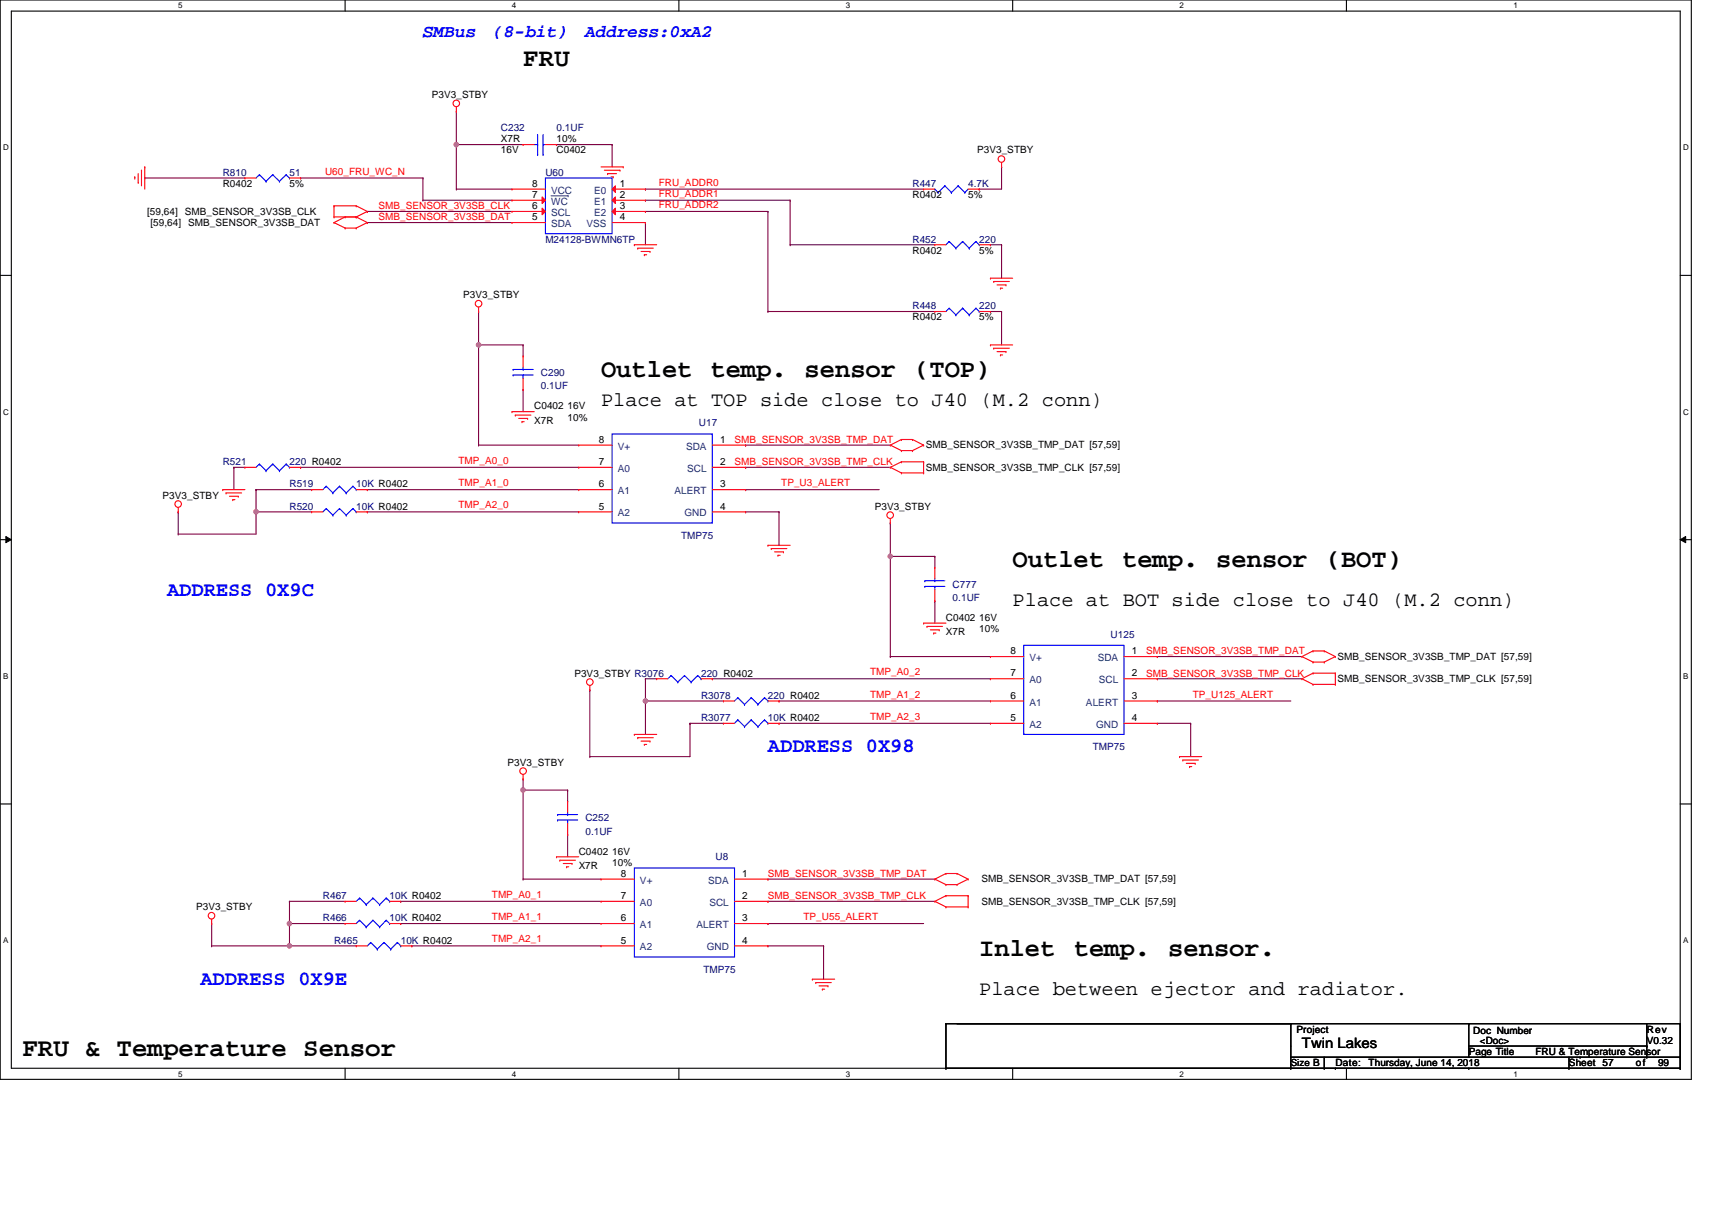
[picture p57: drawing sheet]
<svg xmlns="http://www.w3.org/2000/svg" width="297mm" height="210mm" viewBox="0 0 297 210" stroke-linecap="round" stroke-linejoin="round" font-family="sans-serif">
<defs><g id="words">
<text font-size="4.5" x="3.9" y="183.2">FRU &amp; Temperature Sensor</text>
<g font-size="4.4">
<text x="90.8" y="11.4">FRU</text>
<text x="104.3" y="65.4">Outlet</text>
<text x="123.3" y="65.4">temp.</text>
<text x="139.6" y="65.4">sensor</text>
<text x="158.6" y="65.4">(TOP)</text>
<text x="175.7" y="98.3">Outlet</text>
<text x="194.7" y="98.3">temp.</text>
<text x="211" y="98.3">sensor</text>
<text x="230" y="98.3">(BOT)</text>
<text x="169.9" y="165.8">Inlet</text>
<text x="186.3" y="165.8">temp.</text>
<text x="202.7" y="165.8">sensor.</text>
</g>
<g font-size="3.5">
<text x="104.3" y="70.4">Place at TOP side close to J40 (M.2 conn)</text>
<text x="175.7" y="105.1">Place at BOT side close to J40 (M.2 conn)</text>
<text x="169.9" y="172.7">Place between ejector and radiator.</text>
</g>
<g font-size="3.5" fill="#00f">
<text x="29" y="103.4">ADDRESS 0X9C</text>
<text x="133.2" y="130.4">ADDRESS 0X98</text>
<text x="34.8" y="170.9">ADDRESS 0X9E</text>
</g>
<g font-size="3.1" fill="#00f">
<text x="73.4" y="6.5">SMBus</text>
<text x="85.6" y="6.5">(8-bit)</text>
<text x="101.5" y="6.5">Address:0xA2</text>
</g>
<text font-size="2.5" x="225.9" y="181.8">Twin Lakes</text>
<g font-size="1.7">
<text x="74.9" y="17">P3V3_STBY</text>
<text x="86.9" y="26.6">16V</text>
<text x="86.9" y="24.7">X7R</text>
<text x="96.6" y="26.6">C0402</text>
<text x="96.6" y="24.7">10%</text>
<text x="169.5" y="26.6">P3V3_STBY</text>
<text x="38.6" y="32.4">R0402</text>
<text x="50.2" y="32.4">5%</text>
<text x="92.3" y="32.4">8</text>
<text x="92.3" y="34.3">7</text>
<text x="107.6" y="34.3">2</text>
<text x="107.6" y="32.4">1</text>
<text x="158.3" y="34.4">R0402</text>
<text x="168" y="34.4">5%</text>
<text x="25.5" y="37.3">[59,64] SMB_SENSOR_3V3SB_CLK</text>
<text x="26.1" y="39.2">[59,64] SMB_SENSOR_3V3SB_DAT</text>
<text x="92.3" y="36.3">6</text>
<text x="92.3" y="38.2">5</text>
<text x="107.6" y="38.2">4</text>
<text x="107.6" y="36.3">3</text>
<text x="158.3" y="44">R0402</text>
<text x="169.9" y="44">5%</text>
<text x="80.3" y="51.7">P3V3_STBY</text>
<text x="158.3" y="55.6">R0402</text>
<text x="169.9" y="55.6">5%</text>
<text x="92.7" y="71">C0402</text>
<text x="98.5" y="71">16V</text>
<text x="92.7" y="73.6">X7R</text>
<text x="98.5" y="73">10%</text>
<text x="103.9" y="76.8">8</text>
<text x="124.9" y="76.8">1</text>
<text x="160.7" y="77.8">SMB_SENSOR_3V3SB_TMP_DAT [57,59]</text>
<text x="103.9" y="80.7">7</text>
<text x="124.9" y="80.7">2</text>
<text x="160.7" y="81.7">SMB_SENSOR_3V3SB_TMP_CLK [57,59]</text>
<text x="28.2" y="86.5">P3V3_STBY</text>
<text x="103.9" y="88.4">5</text>
<text x="103.9" y="84.5">6</text>
<text x="124.9" y="84.5">3</text>
<text x="124.9" y="88.4">4</text>
<text x="151.8" y="88.4">P3V3_STBY</text>
<text x="164.1" y="107.7">C0402</text>
<text x="169.9" y="107.7">16V</text>
<text x="164.1" y="110.2">X7R</text>
<text x="169.9" y="109.6">10%</text>
<text x="175.3" y="113.5">8</text>
<text x="196.4" y="113.5">1</text>
<text x="99.6" y="117.4">P3V3_STBY R3076</text>
<text x="175.3" y="117.3">7</text>
<text x="196.4" y="117.3">2</text>
<text x="232.1" y="114.5">SMB_SENSOR_3V3SB_TMP_DAT [57,59]</text>
<text x="232.1" y="118.3">SMB_SENSOR_3V3SB_TMP_CLK [57,59]</text>
<text x="175.3" y="125.1">5</text>
<text x="175.3" y="121.2">6</text>
<text x="196.4" y="121.2">3</text>
<text x="196.4" y="125.1">4</text>
<text x="88.1" y="132.8">P3V3_STBY</text>
<text x="100.4" y="148.3">C0402</text>
<text x="106.2" y="148.3">16V</text>
<text x="100.4" y="150.8">X7R</text>
<text x="106.2" y="150.2">10%</text>
<text x="107.7" y="156">7</text>
<text x="107.7" y="152.1">8</text>
<text x="128.8" y="152.1">1</text>
<text x="128.8" y="156">2</text>
<text x="170.3" y="153.1">SMB_SENSOR_3V3SB_TMP_DAT [57,59]</text>
<text x="34" y="157.9">P3V3_STBY</text>
<text x="107.7" y="159.8">6</text>
<text x="128.8" y="159.8">3</text>
<text x="170.3" y="156.9">SMB_SENSOR_3V3SB_TMP_CLK [57,59]</text>
<text x="107.7" y="163.7">5</text>
<text x="128.8" y="163.7">4</text>
<text x="224.9" y="179.1">Project</text>
<text x="255.6" y="179.3">Doc Number</text>
<text x="285.7" y="179.1">Rev</text>
<text x="224" y="184.9">Size B</text>
<text x="231.7" y="184.9">Date:</text>
<text x="237.5" y="184.9">Thursday, June 14, 2018</text>
<text x="254.8" y="183">Page Title</text>
<text x="256.8" y="181.1">&lt;Doc&gt;</text>
<text x="266.4" y="183">FRU &amp; Temperature Sensor</text>
<text x="272.2" y="184.9">Sheet 57</text>
<text x="283.8" y="184.9">of</text>
<text x="285.7" y="181.1">V0.32</text>
<text x="287.7" y="184.9">99</text>
</g>
<g font-size="1.7" fill="#000080">
<text x="86.9" y="22.8">C232</text>
<text x="96.6" y="22.8">0.1UF</text>
<text x="38.6" y="30.5">R810</text>
<text x="50.2" y="30.5">51</text>
<text x="94.6" y="30.5">U60</text>
<text x="158.3" y="32.4">R447</text>
<text x="168" y="32.4">4.7K</text>
<text x="94.6" y="42.1">M24128-BWMN6TP</text>
<text x="158.3" y="42.1">R452</text>
<text x="169.9" y="42.1">220</text>
<text x="158.3" y="53.7">R448</text>
<text x="169.9" y="53.7">220</text>
<text x="93.9" y="65.2">C290</text>
<text x="93.9" y="67.6">0.1UF</text>
<text x="121.3" y="73.9">U17</text>
<text x="38.6" y="80.7">R521</text>
<text x="50.2" y="80.7">220 R0402</text>
<text x="50.2" y="84.5">R519</text>
<text x="50.2" y="88.4">R520</text>
<text x="61.8" y="84.5">10K R0402</text>
<text x="61.8" y="88.4">10K R0402</text>
<text x="118.2" y="93.4">TMP75</text>
<text x="165.3" y="101.9">C777</text>
<text x="165.3" y="104.2">0.1UF</text>
<text x="192.7" y="110.6">U125</text>
<text x="121.6" y="117.4">220 R0402</text>
<text x="121.6" y="121.2">R3078</text>
<text x="121.6" y="125.1">R3077</text>
<text x="133.2" y="121.2">220 R0402</text>
<text x="133.2" y="125.1">10K R0402</text>
<text x="189.6" y="130.1">TMP75</text>
<text x="101.6" y="142.5">C252</text>
<text x="101.6" y="144.8">0.1UF</text>
<text x="124.2" y="149.2">U8</text>
<text x="56" y="156">R467</text>
<text x="67.6" y="156">10K R0402</text>
<text x="56" y="159.8">R466</text>
<text x="67.6" y="159.8">10K R0402</text>
<text x="58" y="163.7">R465</text>
<text x="69.5" y="163.7">10K R0402</text>
<text x="122" y="168.7">TMP75</text>
</g>
<g font-size="1.7" fill="#f00">
<text x="56.4" y="30.3">U60_FRU_WC_N</text>
<text x="114.3" y="32.2">FRU_ADDR0</text>
<text x="114.3" y="34.1">FRU_ADDR1</text>
<text x="65.7" y="38.2">SMB_SENSOR_3V3SB_DAT</text>
<text x="65.7" y="36.3">SMB_SENSOR_3V3SB_CLK</text>
<text x="114.3" y="36.1">FRU_ADDR2</text>
<text x="127.4" y="76.8">SMB_SENSOR_3V3SB_TMP_DAT</text>
<text x="79.6" y="80.5">TMP_A0_0</text>
<text x="127.4" y="80.7">SMB_SENSOR_3V3SB_TMP_CLK</text>
<text x="79.6" y="88.2">TMP_A2_0</text>
<text x="79.6" y="84.3">TMP_A1_0</text>
<text x="135.5" y="84.3">TP_U3_ALERT</text>
<text x="198.9" y="113.5">SMB_SENSOR_3V3SB_TMP_DAT</text>
<text x="151" y="117.2">TMP_A0_2</text>
<text x="198.9" y="117.4">SMB_SENSOR_3V3SB_TMP_CLK</text>
<text x="151" y="124.9">TMP_A2_3</text>
<text x="151" y="121">TMP_A1_2</text>
<text x="207" y="121">TP_U125_ALERT</text>
<text x="85.4" y="155.8">TMP_A0_1</text>
<text x="133.2" y="156">SMB_SENSOR_3V3SB_TMP_CLK</text>
<text x="133.2" y="152.1">SMB_SENSOR_3V3SB_TMP_DAT</text>
<text x="85.4" y="159.6">TMP_A1_1</text>
<text x="139.4" y="159.6">TP_U55_ALERT</text>
<text x="85.4" y="163.5">TMP_A2_1</text>
</g>
<g font-size="1.7" fill="#004080">
<text x="95.6" y="33.6">VCC</text>
<text x="95.6" y="35.5">WC</text>
<text x="103.1" y="35.5">E1</text>
<text x="103.1" y="33.6">E0</text>
<text x="95.6" y="37.5">SCL</text>
<text x="95.6" y="39.4">SDA</text>
<text x="101.7" y="39.4">VSS</text>
<text x="103.1" y="37.5">E2</text>
<text x="107.2" y="78">V+</text>
<text x="119" y="78">SDA</text>
<text x="107.2" y="81.9">A0</text>
<text x="119.2" y="81.9">SCL</text>
<text x="107.2" y="89.6">A2</text>
<text x="107.2" y="85.7">A1</text>
<text x="117" y="85.7">ALERT</text>
<text x="118.8" y="89.6">GND</text>
<text x="178.6" y="118.5">A0</text>
<text x="178.6" y="114.7">V+</text>
<text x="190.5" y="114.7">SDA</text>
<text x="190.6" y="118.5">SCL</text>
<text x="178.6" y="122.4">A1</text>
<text x="188.4" y="122.4">ALERT</text>
<text x="178.6" y="126.3">A2</text>
<text x="190.2" y="126.3">GND</text>
<text x="111" y="153.3">V+</text>
<text x="122.9" y="153.3">SDA</text>
<text x="111" y="161">A1</text>
<text x="111" y="157.1">A0</text>
<text x="120.9" y="161">ALERT</text>
<text x="123.1" y="157.1">SCL</text>
<text x="111" y="164.9">A2</text>
<text x="122.6" y="164.9">GND</text>
</g>
<g font-size="1.4">
<text x="30.9" y="1.5">5</text>
<text x="88.8" y="1.5">4</text>
<text x="146.7" y="1.5">3</text>
<text x="204.7" y="1.5">2</text>
<text x="262.6" y="1.5">1</text>
<text x=".5" y="26.1">D</text>
<text x="292" y="26.1">D</text>
<text x=".5" y="71.9">C</text>
<text x="292" y="71.9">C</text>
<text x=".5" y="117.8">B</text>
<text x="292" y="117.8">B</text>
<text x=".5" y="163.6">A</text>
<text x="292" y="163.6">A</text>
<text x="30.9" y="186.8">5</text>
<text x="88.8" y="186.8">4</text>
<text x="146.7" y="186.8">3</text>
<text x="204.7" y="186.8">2</text>
<text x="262.6" y="186.8">1</text>
</g>
</g></defs>
<path d="M0 0h293.5v187.2h-293.5zM2 1.9h289.5v183.4h-289.5z" fill="none" stroke="#000" stroke-width=".19"/>
<g fill="#fff">
<path d="M30.9 .2h.8v1.6h-.8z"/>
<path d="M30.9 185.5h.8v1.6h-.8z"/>
</g>
<path d="M59.9 0v1.9M59.9 185.3v1.9" fill="none" stroke="#000" stroke-width=".19"/>
<g fill="#fff">
<path d="M88.8 .2h.8v1.6h-.8z"/>
<path d="M88.8 185.5h.8v1.6h-.8z"/>
</g>
<path d="M117.8 0v1.9M117.8 185.3v1.9" fill="none" stroke="#000" stroke-width=".19"/>
<g fill="#fff">
<path d="M146.7 .2h.8v1.6h-.8z"/>
<path d="M146.7 185.5h.8v1.6h-.8z"/>
</g>
<path d="M175.7 0v1.9M175.7 185.3v1.9" fill="none" stroke="#000" stroke-width=".19"/>
<g fill="#fff">
<path d="M204.7 .2h.7v1.6h-.7z"/>
<path d="M204.7 185.5h.7v1.6h-.7z"/>
</g>
<path d="M233.6 0v1.9M233.6 185.3v1.9" fill="none" stroke="#000" stroke-width=".19"/>
<g fill="#fff">
<path d="M262.6 .2h.7v1.6h-.7z"/>
<path d="M262.6 185.5h.7v1.6h-.7z"/>
<path d="M.5 24.8h1v1.6h-1z"/>
<path d="M292 24.8h1v1.6h-1z"/>
<path d="M.5 70.7h1v1.5h-1z"/>
<path d="M292 70.7h1v1.5h-1z"/>
</g>
<path d="M0 47.8h2M291.5 47.8h2" fill="none" stroke="#000" stroke-width=".19"/>
<g fill="#fff">
<path d="M.5 116.5h.9v1.6h-.9z"/>
<path d="M292 116.5h.9v1.6h-.9z"/>
</g>
<path d="M0 93.6h2M291.5 93.6h2" fill="none" stroke="#000" stroke-width=".19"/>
<path d="M1 93.1l1 .5-1 .5zM291.5 93.6l1-.5v1z" fill="#000"/>
<path d="M1 93.1l1 .5-1 .5zM291.5 93.6l1-.5v1z" fill="none" stroke="#000" stroke-width=".17"/>
<g fill="#fff">
<path d="M.5 162.4h.9v1.5h-.9z"/>
<path d="M292 162.4h.9v1.5h-.9z"/>
</g>
<path d="M0 139.5h2M291.5 139.5h2" fill="none" stroke="#000" stroke-width=".19"/>
<path d="M129.4 88.8h.1M129.4 88.8h5.8M135.2 88.8h.1M135.2 88.8v5.8M90.8 137.1h.1M90.8 137.1v15.4" fill="none" stroke="#800040" stroke-width=".19"/>
<circle cx="90.7" cy="137" r=".38" fill="#f0f"/>
<circle cx="90.7" cy="137" r=".38" fill="none" stroke="#f0f" stroke-width=".19"/>
<g fill="none" stroke="#800040" stroke-width=".19">
<path d="M83 77.2h.1M83 77.2h17.4M40.6 81.1h.1M40.6 81.1h1.9M40.6 81.1v3.8M44.4 88.8h.1M44.4 88.8h9.7M52.2 81.1h.1M52.2 81.1h48.2M129.4 84.9h.1M129.4 84.9h23.1M90.8 152.5h.1"/>
<path d="M90.8 152.5h13.5M133.2 160.2h.1M133.2 160.2h27"/>
</g>
<circle cx="44.4" cy="88.8" r=".38" fill="#f0f"/>
<circle cx="44.4" cy="88.8" r=".38" fill="none" stroke="#f0f" stroke-width=".19"/>
<g fill="none" stroke="#800040" stroke-width=".19">
<path d="M30.9 92.6h.1M30.9 88.8h.1M30.9 88.8v3.8M44.4 88.8h.1M44.4 84.9h.1M44.4 84.9v7.7h-13.5M44.4 84.9h9.7M63.7 88.8h.1M63.7 84.9h.1M63.7 88.8h36.7M63.7 84.9h36.7M50.2 156.4h.1"/>
<path d="M50.2 156.4h9.7M50.2 156.4v3.8M50.2 164.1h.1M50.2 164.1h11.6M69.5 160.2h.1M69.5 160.2h34.8M71.5 164.1h.1M71.5 164.1h32.8"/>
</g>
<circle cx="50.2" cy="160.2" r=".38" fill="#f0f"/>
<circle cx="50.2" cy="160.2" r=".38" fill="none" stroke="#f0f" stroke-width=".19"/>
<path d="M36.7 164.1h.1M36.7 164.1h13.5" fill="none" stroke="#800040" stroke-width=".19"/>
<circle cx="50.2" cy="164.1" r=".38" fill="#f0f"/>
<circle cx="50.2" cy="164.1" r=".38" fill="none" stroke="#f0f" stroke-width=".19"/>
<g fill="none" stroke="#800040" stroke-width=".19">
<path d="M25.1 30.9h.1M25.1 30.9h17.4M169.9 32.8h.1M173.8 29h.1M173.8 29v3.8h-3.9M83 54h.1M83 59.8h.1M83 54v23.2M83 59.8h7.8M90.8 59.8h.1M90.8 59.8v2M133.2 54h.1"/>
<path d="M133.2 54h29M171.8 54h.1M171.8 42.5h.1M171.8 54h2M171.8 42.5h2M173.8 54h.1M173.8 42.5h.1M173.8 42.5v5.8M173.8 54v5.8M90.8 67.6h.1M90.8 67.6v3.8M129.4 77.2h.1"/>
<path d="M129.4 77.2h25.1M129.4 81.1h.1M129.4 81.1h25.1M69.5 156.4h.1M69.5 156.4h34.8M36.7 160.2h.1M36.7 160.2v3.9M50.2 160.2h.1M50.2 160.2h9.7M50.2 160.2v3.9"/>
</g>
<circle cx="83" cy="59.8" r=".38" fill="#f0f"/>
<circle cx="83" cy="59.8" r=".38" fill="none" stroke="#f0f" stroke-width=".19"/>
<path d="M112 117.8h.1M112 117.8v3.8M123.6 117.8h.1M123.6 117.8h48.2M154.5 113.9h.1M154.5 113.9h17.3M200.8 125.5h.1M200.8 121.6h.1M200.8 125.5h5.8M200.8 121.6h23.2M206.6 125.5h.1M206.6 125.5v5.8" fill="none" stroke="#800040" stroke-width=".19"/>
<circle cx="112" cy="121.6" r=".38" fill="#f0f"/>
<circle cx="112" cy="121.6" r=".38" fill="none" stroke="#f0f" stroke-width=".19"/>
<path d="M154.5 90.7h.1M154.5 90.7v5.8M102.3 119.7h.1M102.3 119.7v11.6M112 117.8h.1M112 117.8h1.9M135.2 125.5h.1M135.2 121.6h.1M135.2 125.5h36.6M135.2 121.6h36.6" fill="none" stroke="#800040" stroke-width=".19"/>
<circle cx="154.5" cy="96.5" r=".38" fill="#f0f"/>
<circle cx="154.5" cy="96.5" r=".38" fill="none" stroke="#f0f" stroke-width=".19"/>
<g fill="none" stroke="#800040" stroke-width=".19">
<path d="M79.2 19.3h.1M79.2 19.3v13.5M52.2 30.9h.1M52.2 30.9h21.2M79.2 25.1h.1M79.2 25.1h11.6M96.6 25.1h.1M96.6 25.1h9.6M154.5 96.5h.1M154.5 96.5h7.7M154.5 96.5v17.4M162.2 96.5h.1"/>
<path d="M162.2 96.5v1.9M162.2 104.2h.1M162.2 104.2v3.9M200.8 117.8h.1M200.8 113.9h.1M200.8 117.8h25.1M200.8 113.9h25.1M102.3 131.3h.1M112 121.6h.1M112 121.6h13.5M112 121.6v5.8M119.7 125.5h.1"/>
<path d="M119.7 125.5v5.8h-17.4M119.7 125.5h5.8"/>
</g>
<circle cx="79.2" cy="25.1" r=".38" fill="#f0f"/>
<circle cx="79.2" cy="25.1" r=".38" fill="none" stroke="#f0f" stroke-width=".19"/>
<g fill="none" stroke="#800040" stroke-width=".19">
<path d="M63.7 38.6h.1M63.7 36.7h.1M63.7 38.6h25.1M63.7 36.7h25.1M73.4 34.7h.1M73.4 30.9h.1M73.4 34.7h15.4M73.4 30.9v3.8M79.2 32.8h.1M79.2 32.8h9.6M106.2 25.1h.1M106.2 25.1v3.9"/>
<path d="M112 38.6h.1M112 32.8h.1M112 36.7h.1M112 34.7h.1M112 38.6v3.9M112 32.8h48.2M112 34.7h25.1M112 36.7h21.2M133.2 36.7h.1M133.2 36.7v17.3M137.1 34.7h.1M137.1 34.7v7.8"/>
<path d="M137.1 42.5h.1M137.1 42.5h25.1M90.8 135.1h.1M90.8 137.1h.1M90.8 135.1v2M90.8 137.1h7.7M98.5 137.1h.1M98.5 137.1v1.9M98.5 144.8h.1M98.5 144.8v3.8M133.2 156.4h.1M133.2 152.5h.1"/>
<path d="M133.2 156.4h29M133.2 152.5h29M133.2 164.1h.1M133.2 164.1h9.7M142.9 164.1h.1M142.9 164.1v5.8"/>
</g>
<g fill="none" stroke="#f00" stroke-width=".19">
<path d="M79.2 19.3h.1M79.2 18.5v.8M23.4 30.7h.1M23.4 30.7v.4M24 31.6h.1M24 30.1v1.5M24.5 29.5h.1M24.5 29.5v2.7M25.1 29h.1M25.1 29v3.8M42.5 30.9h.1M42.5 30.9h1.9"/>
<path d="M50.2 30.9h2M52.2 30.9h.1M58 38.6h.1M58 35.7h.1M58 37.6h.1M58 37.6h3.8M58 38.6l1.9 1M58 35.7h3.8M58 35.7v1.9M59.9 37.6h.1M59.9 39.6h.1M59.9 37.6l-1.9 1"/>
<path d="M59.9 39.6h1.9M61.8 37.6h.1M61.8 39.6h.1M61.8 35.7h.1M61.8 37.6l1.9 1M61.8 35.7l1.9 1M63.7 38.6h.1M63.7 36.7h.1M63.7 38.6l-1.9 1M63.7 36.7l-1.9 .9M88.8 32.8h.1M88.8 32.8h5.8"/>
<path d="M90.8 25.1h.1M90.8 25.1h1.9M94.6 25.1h2M96.6 25.1h.1M104.3 29h3.8M104.9 29.5h2.7M105.4 30.1h.1M105.4 30.1h1.6M106 30.7h.4M106.4 30.7h.1M107.6 29.5h.1M108.1 29h.1"/>
<path d="M160.2 32.8h.1M160.2 32.8h2M168 32.8h1.9M169.9 32.8h.1M173.8 29h.1M173.8 28.2v.8M83 54h.1M83 53.3v.7M110.1 42.5h.1M110.1 42.5h3.8M110.7 43.1h.1M110.7 43.1h2.6"/>
<path d="M111.2 43.6h1.6M111.8 44.2h.1M111.8 44.2h.4M112.8 43.6h.1M171.8 59.8h.1M171.8 48.3h.1M171.8 59.8h3.9M171.8 48.3h3.9M172.4 48.8h.1M172.4 48.8h2.7M173 49.4h1.5M173.6 50h.1"/>
<path d="M173.6 50h.4M174.5 49.4h.1M88.8 71.4h.1M88.8 71.4h3.9M89.4 72h.1M89.4 72h2.7M90 72.6h1.5M90.6 73.2h.1M90.6 73.2h.3M90.8 61.8h.1M90.8 67.6h.1M90.8 61.8v1.9"/>
<path d="M90.8 65.6v2M91.5 72.6h.1M154.5 77.2h.1M154.5 77.2l1.9 1M156.4 76.2h.1M156.4 78.2h.1M156.4 76.2l-1.9 1M156.4 76.2h1.9M156.4 78.2h1.9M158.3 76.2h.1M158.3 78.2h.1M158.3 76.2l1.9 1"/>
<path d="M160.2 77.2h.1M160.2 77.2l-1.9 1M172.4 60.4h.1M172.4 60.4h2.7M173 61h1.5M173.6 61.6h.1M173.6 61.6h.4M174.5 61h.1M30.9 88.8h.1M30.9 88v.8M38.6 84.9h.1M38.6 84.9h3.9"/>
<path d="M39.2 85.5h.1M39.2 85.5h2.7M39.8 86.1h1.5M40.4 86.7h.1M40.4 86.7h.4M41.3 86.1h.1M42.5 81.1h.1M42.5 81.1h1.9M50.2 81.1h2M52.2 81.1h.1M54.1 84.9h.1M54.1 84.9h1.9"/>
<path d="M61.8 84.9h1.9M63.7 84.9h.1M133.2 94.6h.1M133.2 94.6h3.9M133.8 95.2h.1M133.8 95.2h2.7M134.4 95.7h1.5M135 96.3h.1M135 96.3h.4M135.9 95.7h.1M154.5 81.1h.1M154.5 90.7h.1"/>
<path d="M154.5 81.1l1.9 .9M154.5 90v.7M156.4 80.1h.1M156.4 82h.1M156.4 80.1l-1.9 1M156.4 80.1h3.8M156.4 82h3.8M160.2 80.1h.1M160.2 82h.1M160.2 80.1v1.9M162.2 98.4h.1M162.2 98.4v2"/>
<path d="M102.3 119.7h.1M102.3 118.9v.8M113.9 117.8h.1M113.9 117.8h2M121.6 117.8h2M123.6 117.8h.1M160.2 108.1h.1M160.2 108.1h3.9M160.8 108.7h.1M160.8 108.7h2.7M161.4 109.3h1.6M162 109.8h.1"/>
<path d="M162 109.8h.4M162.2 104.2h.1M162.2 102.3v1.9M163 109.3h.1M171.8 117.8h.1M171.8 113.9h.1M171.8 117.8h5.8M171.8 113.9h5.8M195 117.8h5.8M195 113.9h5.8M200.8 113.9h.1M200.8 117.8h.1"/>
<path d="M225.9 113.9h.1M225.9 117.8h.1M225.9 113.9l1.9 1M225.9 117.8l1.9 .9M227.8 112.9h.1M227.8 114.9h.1M227.8 116.8h.1M227.8 118.7h.1M227.8 112.9l-1.9 1M227.8 112.9h2M227.8 114.9h2M227.8 116.8l-1.9 1"/>
<path d="M227.8 116.8h3.9M227.8 118.7h3.9M229.8 112.9h.1M229.8 114.9h.1M229.8 112.9l1.9 1M231.7 113.9h.1M231.7 116.8h.1M231.7 118.7h.1M231.7 113.9l-1.9 1M231.7 116.8v1.9M90.8 135.1h.1M90.8 134.3v.8"/>
<path d="M98.5 139h.1M98.5 139v1.9M110.1 127.4h.1M110.1 127.4h3.8M110.7 128h.1M110.7 128h2.6M111.2 128.6h1.6M111.8 129.1h.1M111.8 129.1h.4M112.8 128.6h.1M125.5 121.6h.1M125.5 125.5h.1"/>
<path d="M125.5 121.6h1.9M125.5 125.5h1.9M133.2 121.6h2M133.2 125.5h2M135.2 121.6h.1M135.2 125.5h.1M171.8 125.5h.1M171.8 121.6h.1M171.8 121.6h5.8M171.8 125.5h5.8M195 121.6h5.8M195 125.5h5.8"/>
<path d="M200.8 121.6h.1M200.8 125.5h.1M204.7 131.3h.1M204.7 131.3h3.8M205.2 131.8h.1M205.2 131.8h2.7M205.8 132.4h1.6M206.4 133h.1M206.4 133h.4M207.4 132.4h.1M36.7 159.4v.8M96.6 148.6h.1"/>
<path d="M96.6 148.6h3.8M97.1 149.2h.1M97.1 149.2h2.7M97.7 149.8h1.5M98.3 150.4h.1M98.3 150.4h.4M98.5 144.8h.1M98.5 142.9v1.9M99.2 149.8h.1M104.3 156.4h.1M104.3 152.5h.1M104.3 152.5h5.8"/>
<path d="M104.3 156.4h5.8M127.4 152.5h5.8M127.4 156.4h5.8M133.2 152.5h.1M133.2 156.4h.1M162.2 152.5h.1M162.2 156.4h.1M162.2 152.5l1.9 1M162.2 156.4l1.9 .9M164.1 151.5h.1M164.1 153.5h.1M164.1 155.4h.1"/>
<path d="M164.1 157.3h.1M164.1 151.5l-1.9 1M164.1 151.5h1.9M164.1 153.5h1.9M164.1 155.4l-1.9 1M164.1 155.4h3.9M164.1 157.3h3.9M166 151.5h.1M166 153.5h.1M166 151.5l2 1M168 152.5h.1M168 155.4h.1"/>
<path d="M168 157.3h.1M168 152.5l-2 1M168 155.4v1.9M36.7 160.2h.1M59.9 160.2h.1M59.9 160.2h1.9M67.6 160.2h1.9M69.5 160.2h.1M104.3 164.1h.1M104.3 160.2h.1M104.3 160.2h5.8M104.3 164.1h5.8"/>
<path d="M127.4 160.2h5.8M127.4 164.1h5.8M133.2 160.2h.1M133.2 164.1h.1M140.9 169.9h.1M140.9 169.9h3.9M141.5 170.5h.1M141.5 170.5h2.7M142.1 171h1.6M142.7 171.6h.1M142.7 171.6h.4M143.7 171h.1"/>
<circle cx="79.2" cy="17.9" r=".57"/>
<circle cx="173.8" cy="27.6" r=".57"/>
<circle cx="83" cy="52.7" r=".57"/>
<circle cx="30.9" cy="87.4" r=".57"/>
<circle cx="154.5" cy="89.4" r=".57"/>
<circle cx="102.3" cy="118.3" r=".57"/>
<circle cx="90.8" cy="133.8" r=".57"/>
<circle cx="36.7" cy="158.9" r=".57"/>
</g>
<g fill="none" stroke="#000" stroke-width=".19">
<path d="M164.1 177.6h.1M164.1 177.6h127.4M164.1 177.6v7.7M224 177.6h.1M224 177.6v7.7M254.8 177.6h.1M254.8 177.6v5.8M285.7 177.6v5.8M291.5 177.6h.1M291.5 177.6v7.7M164.1 185.3h.1M164.1 185.3h127.4"/>
<path d="M224 185.3h.1M224 183.4h67.5M229.8 185.3h.1M229.8 183.4v1.9M231.7 185.3h.1M254.8 185.3h.1M254.8 181.5h30.9M272.2 185.3h.1M272.2 183.4v1.9M274.1 183.4h.1M285.7 181.5h.1M285.7 183.4h.1"/>
<path d="M291.5 185.3h.1M291.5 183.4h.1"/>
</g>
<g fill="none" stroke="#00f" stroke-width=".19">
<path d="M45 30.3h.1M45 30.3l-.6 .6M45 30.3l1.2 1.2M46.2 31.5h.1M47.3 30.3h.1M47.3 30.3l-1.1 1.2M47.3 30.3l1.2 1.2M48.5 31.5h.1M49.7 30.3h.1M49.7 30.3l-1.2 1.2M49.7 30.3l.5 .6M50.2 30.9h.1"/>
<path d="M92.7 25.1h.6M93.3 26.8h.1M93.3 25.1h.1M93.3 23.3v3.5M94.2 25.1h.1M94.2 26.8h.1M94.2 25.1h.4M94.2 23.3v3.5M94.6 30.9h11.6v9.6h-11.6zM162.2 32.8h.1M162.2 32.8l.6 .6M162.8 33.4h.1"/>
<path d="M163.9 32.2h.1M163.9 32.2l1.2 1.2M163.9 32.2l-1.1 1.2M165.1 33.4h.1M166.2 32.2h.1M166.2 32.2l1.2 1.2M166.2 32.2l-1.1 1.2M167.4 33.4h.1M168 32.8l-.6 .6M89 65h.1M89 64.1h.1M89 65h3.5"/>
<path d="M89 64.1h3.5M90.8 64.1h.1M90.8 65h.1M90.8 63.7v.4M90.8 65v.6M45 80.5h.1M45 80.5l-.6 .6M45 80.5l1.2 1.2M46.2 81.7h.1M47.3 80.5h.1M47.3 80.5l-1.1 1.2M47.3 80.5l1.2 1.2"/>
<path d="M48.5 81.7h.1M49.7 80.5h.1M49.7 80.5l-1.2 1.2M49.7 80.5l.5 .6M50.2 81.1h.1M56.6 84.3h.1M56.6 84.3l-.6 .6M56.6 84.3l1.2 1.2M57.8 85.5h.1M58.9 84.3h.1M58.9 84.3l-1.1 1.2M58.9 84.3l1.2 1.2"/>
<path d="M60.1 85.5h.1M61.2 84.3h.1M61.2 84.3l-1.1 1.2M61.2 84.3l.6 .6M61.8 84.9h.1M116.4 117.2h.1M116.4 117.2l-.5 .6M116.4 117.2l1.2 1.1M117.6 118.3h.1M118.8 117.2h.1M118.8 117.2l-1.2 1.1M118.8 117.2l1.1 1.1"/>
<path d="M119.9 118.3h.1M121.1 117.2h.1M121.1 117.2l-1.2 1.1M121.1 117.2l.5 .6M121.6 117.8h.1M160.5 101.7h.1M160.5 100.8h.1M160.5 101.7h3.4M160.5 100.8h3.4M162.2 100.8h.1M162.2 101.7h.1M162.2 100.4v.4"/>
<path d="M162.2 101.7v.6M177.6 112h17.4v15.4h-17.4zM128 121h.1M128 124.9h.1M128 121l-.6 .6M128 121l1.2 1.2M128 124.9l-.6 .6M128 124.9l1.2 1.1M129.2 122.2h.1M129.2 126h.1M130.3 121h.1M130.3 124.9h.1"/>
<path d="M130.3 121l-1.1 1.2M130.3 121l1.2 1.2M130.3 124.9l-1.1 1.1M130.3 124.9l1.2 1.1M131.5 122.2h.1M131.5 126h.1M132.6 121h.1M132.6 124.9h.1M132.6 121l-1.1 1.2M132.6 121l.6 .6M132.6 124.9l-1.1 1.1M132.6 124.9l.6 .6"/>
<path d="M133.2 121.6h.1M133.2 125.5h.1M62.4 159.6h.1M62.4 159.6l-.6 .6M62.4 159.6l1.1 1.2M64.7 159.6h.1M64.7 159.6l-1.2 1.2M64.7 159.6l1.2 1.2M67 159.6h.1M67 159.6l-1.1 1.2M67 159.6l.6 .6M96.7 142.3h.1"/>
<path d="M96.7 141.3h.1M96.7 142.3h3.5M96.7 141.3h3.5M98.5 141.3h.1M98.5 142.3h.1M98.5 140.9v.4M98.5 142.3v.6M110.1 150.6h17.3v15.4h-17.3zM63.5 160.8h.1M65.9 160.8h.1M67.6 160.2h.1"/>
</g>
<path d="M94.1 34.2l.5 .5-.5 .6z" fill="#f00"/>
<path d="M88.8 34.7h.1M88.8 34.7h5.8M94.1 34.2l.5 .5-.5 .6z" fill="none" stroke="#f00" stroke-width=".19"/>
<path d="M95.6 34h3M98.6 34h.1" fill="none" stroke="#004080" stroke-width=".17"/>
<path d="M94.1 36.1l.5 .6-.5 .6z" fill="#f00"/>
<path d="M88.8 36.7h.1M88.8 38.6h.1M88.8 36.7h5.8M88.8 38.6h5.8M94.1 36.1l.5 .6-.5 .6zM106.2 38.6h5.8M112 38.6h.1" fill="none" stroke="#f00" stroke-width=".19"/>
<path d="M106.2 36.7l.6-.6v1.2z" fill="#f00"/>
<path d="M106.2 36.7l.6-.6v1.2zM106.2 36.7h5.8M112 36.7h.1" fill="none" stroke="#f00" stroke-width=".19"/>
<path d="M106.2 34.7l.6-.5v1.1z" fill="#f00"/>
<path d="M106.2 34.7l.6-.5v1.1zM106.2 34.7h5.8M112 34.7h.1" fill="none" stroke="#f00" stroke-width=".19"/>
<path d="M106.2 32.8l.6-.6v1.2z" fill="#f00"/>
<g fill="none" stroke="#f00" stroke-width=".19">
<path d="M106.2 32.8l.6-.6v1.2zM106.2 32.8h5.8M112 32.8h.1M162.2 54h.1M162.2 42.5h.1M162.2 54h1.9M162.2 42.5h1.9M169.9 54h1.9M169.9 42.5h1.9M171.8 54h.1M171.8 42.5h.1M100.4 77.2h.1"/>
<path d="M100.4 77.2h5.8M123.6 77.2h5.8M129.4 77.2h.1M54.1 88.8h.1M54.1 88.8h1.9M61.8 88.8h1.9M63.7 88.8h.1M100.4 88.8h.1M100.4 84.9h.1M100.4 81.1h.1M100.4 81.1h5.8M100.4 84.9h5.8"/>
<path d="M100.4 88.8h5.8M123.6 81.1h5.8M123.6 84.9h5.8M123.6 88.8h5.8M129.4 81.1h.1M129.4 84.9h.1M129.4 88.8h.1M59.9 156.4h.1M59.9 156.4h1.9M67.6 156.4h1.9M69.5 156.4h.1M61.8 164.1h.1"/>
<path d="M61.8 164.1h1.9M69.5 164.1h2M71.5 164.1h.1"/>
</g>
<g fill="none" stroke="#00f" stroke-width=".19">
<path d="M164.7 53.5h.1M164.7 41.9h.1M164.7 53.5l-.6 .5M164.7 53.5l1.2 1.1M164.7 41.9l-.6 .6M164.7 41.9l1.2 1.2M165.9 54.6h.1M165.9 43.1h.1M167 53.5h.1M167 41.9h.1M167 53.5l-1.1 1.1M167 53.5l1.2 1.1"/>
<path d="M167 41.9l-1.1 1.2M167 41.9l1.2 1.2M168.2 54.6h.1M168.2 43.1h.1M169.3 53.5h.1M169.3 41.9h.1M169.3 53.5l-1.1 1.1M169.3 53.5l.6 .5M169.3 41.9l-1.1 1.2M169.3 41.9l.6 .6M169.9 54h.1M169.9 42.5h.1"/>
<path d="M106.2 75.3h17.4v15.4h-17.4zM56.6 88.2h.1M56.6 88.2l-.6 .6M56.6 88.2l1.2 1.2M57.8 89.4h.1M58.9 88.2h.1M58.9 88.2l-1.1 1.2M58.9 88.2l1.2 1.2M60.1 89.4h.1M61.2 88.2h.1M61.2 88.2l-1.1 1.2M61.2 88.2l.6 .6"/>
<path d="M61.8 88.8h.1M62.4 155.8h.1M62.4 155.8l-.6 .6M62.4 155.8l1.1 1.1M63.5 156.9h.1M64.7 155.8h.1M64.7 155.8l-1.2 1.1M64.7 155.8l1.2 1.1M65.9 156.9h.1M67 155.8h.1M67 155.8l-1.1 1.1M67 155.8l.6 .6"/>
<path d="M67.6 156.4h.1M64.3 163.5h.1M64.3 163.5l-.6 .6M64.3 163.5l1.2 1.2M65.5 164.7h.1M66.6 163.5h.1M66.6 163.5l-1.1 1.2M66.6 163.5l1.2 1.2M67.8 164.7h.1M69 163.5h.1M69 163.5l-1.2 1.2M69 163.5l.5 .6"/>
<path d="M69.5 164.1h.1"/>
</g>
<circle cx="90.7" cy="137" r=".38" fill="#f0f"/>
<circle cx="90.7" cy="137" r=".38" fill="none" stroke="#f0f" stroke-width=".19"/>
<circle cx="44.4" cy="88.8" r=".38" fill="#f0f"/>
<circle cx="44.4" cy="88.8" r=".38" fill="none" stroke="#f0f" stroke-width=".19"/>
<circle cx="50.2" cy="160.2" r=".38" fill="#f0f"/>
<circle cx="50.2" cy="160.2" r=".38" fill="none" stroke="#f0f" stroke-width=".19"/>
<circle cx="50.2" cy="164.1" r=".38" fill="#f0f"/>
<circle cx="50.2" cy="164.1" r=".38" fill="none" stroke="#f0f" stroke-width=".19"/>
<circle cx="83" cy="59.8" r=".38" fill="#f0f"/>
<circle cx="83" cy="59.8" r=".38" fill="none" stroke="#f0f" stroke-width=".19"/>
<circle cx="112" cy="121.6" r=".38" fill="#f0f"/>
<circle cx="112" cy="121.6" r=".38" fill="none" stroke="#f0f" stroke-width=".19"/>
<circle cx="154.5" cy="96.5" r=".38" fill="#f0f"/>
<circle cx="154.5" cy="96.5" r=".38" fill="none" stroke="#f0f" stroke-width=".19"/>
<circle cx="79.2" cy="25.1" r=".38" fill="#f0f"/>
<circle cx="79.2" cy="25.1" r=".38" fill="none" stroke="#f0f" stroke-width=".19"/>
<use href="#words"/>
</svg>
